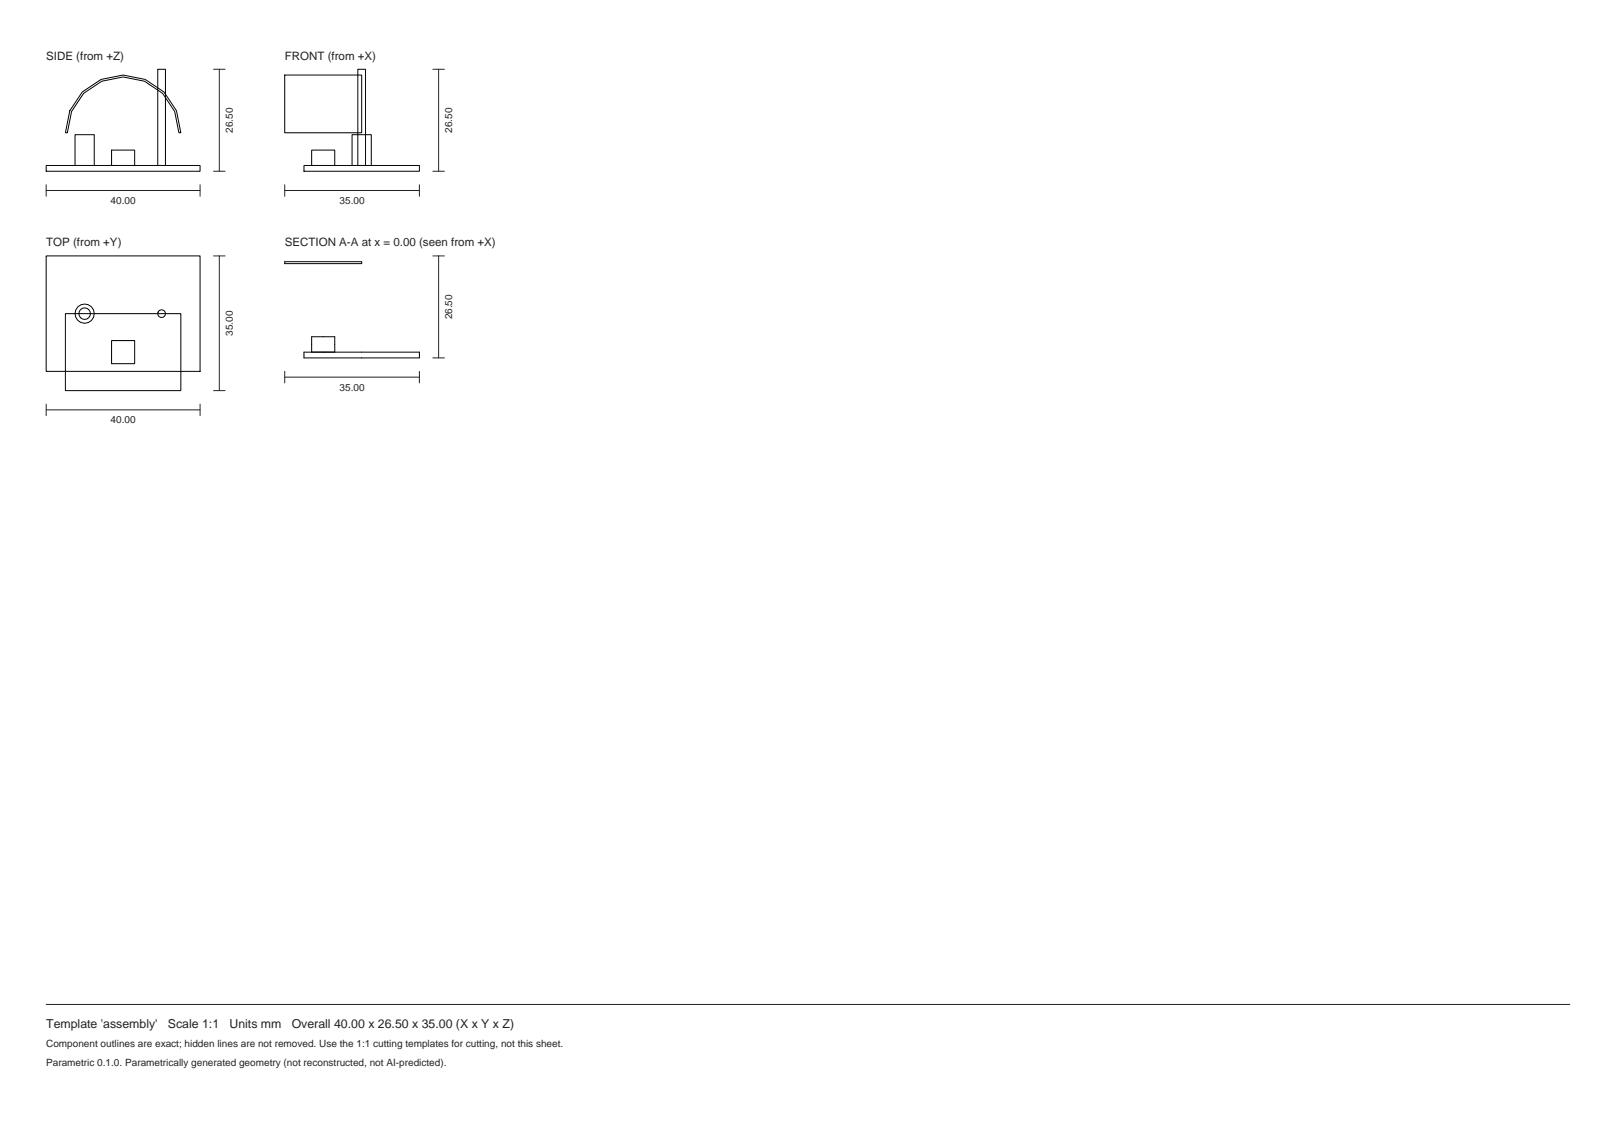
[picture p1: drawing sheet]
<svg xmlns="http://www.w3.org/2000/svg" width="420mm" height="297mm" viewBox="0 0 420 297" stroke-linecap="round" stroke-linejoin="round" font-family="sans-serif">
<defs><g id="words">
<g font-size="3.2" fill="#1d2330">
<text x="12" y="267">Template 'assembly'</text>
<text x="43.6" y="267">Scale 1:1</text>
<text x="59.6" y="267">Units mm</text>
<text x="75.8" y="267">Overall 40.00 x 26.50 x 35.00 (X x Y x Z)</text>
</g>
<g font-size="3" fill="#1d2330">
<text x="12" y="15.5">SIDE (from +Z)</text>
<text x="74" y="15.5">FRONT (from +X)</text>
<text x="12" y="64">TOP (from +Y)</text>
<text x="74" y="64">SECTION A-A at x = 0.00 (seen from +X)</text>
</g>
<g font-size="2.6" fill="#1d2330">
<text x="60.5" y="34.5" transform="rotate(-90 60.5 34.5)">26.50</text>
<text x="117.5" y="34.5" transform="rotate(-90 117.5 34.5)">26.50</text>
<text x="28.7" y="53">40.00</text>
<text x="88.2" y="53">35.00</text>
<text x="117.5" y="83" transform="rotate(-90 117.5 83)">26.50</text>
<text x="60.5" y="87.3" transform="rotate(-90 60.5 87.3)">35.00</text>
<text x="88.2" y="101.5">35.00</text>
<text x="28.7" y="110">40.00</text>
<text x="12" y="272">Component outlines are exact; hidden lines are not removed. Use the 1:1 cutting templates for cutting, not this sheet.</text>
<text x="12" y="277">Parametric 0.1.0. Parametrically generated geometry (not reconstructed, not AI-predicted).</text>
</g>
</g></defs>
<g fill="none" stroke="#000" stroke-width=".26">
<path d="M41 18h2v25h-2zM74 19.5h20v15h-20zM93 18h2v25h-2zM19.5 35h5v8h-5zM21.4 23.9l4.9-3.3 5.7-1.1 5.7 1.1 4.9 3.3 3.3 4.9 1.1 5.7h-.5l-1.1-5.5-3.1-4.8-4.8-3.1-5.5-1.1-5.5 1.1-4.8 3.1-3.1 4.8-1.1 5.5h-.5l1.1-5.7zM29 39h6v4h-6zM81 39h6v4h-6zM91.5 35h5v8h-5zM12 43h40v1.5h-40zM79 43h30v1.5h-30zM12 66.5h40v30h-40zM74 68h20v.5h-20z"/>
<path d="M17 81.5h30v20h-30zM29 88.5h6v6h-6zM79 91.5h30v1.5h-30zM81 91.5v-4h6v4"/>
<circle cx="22" cy="81.5" r="1.5"/>
<circle cx="22" cy="81.5" r="2.5"/>
<circle cx="42" cy="81.5" r="1"/>
</g>
<g fill="none" stroke="#1d2330" stroke-width=".26">
<path d="M55.5 18h3M57 18v26.5M112.5 18h3M114 18v26.5M12 49.5h40M12 48v3M52 48v3M55.5 44.5h3M74 49.5h35M74 48v3M109 48v3M112.5 44.5h3"/>
<path d="M55.5 66.5h3M57 66.5v35M112.5 66.5h3M114 66.5v26.5M74 96.5v3M74 98h35M109 96.5v3M112.5 93h3M12 105v3M12 106.5h40M52 105v3M55.5 101.5h3"/>
<path d="M12 261h396"/>
</g>
<use href="#words"/>
</svg>
